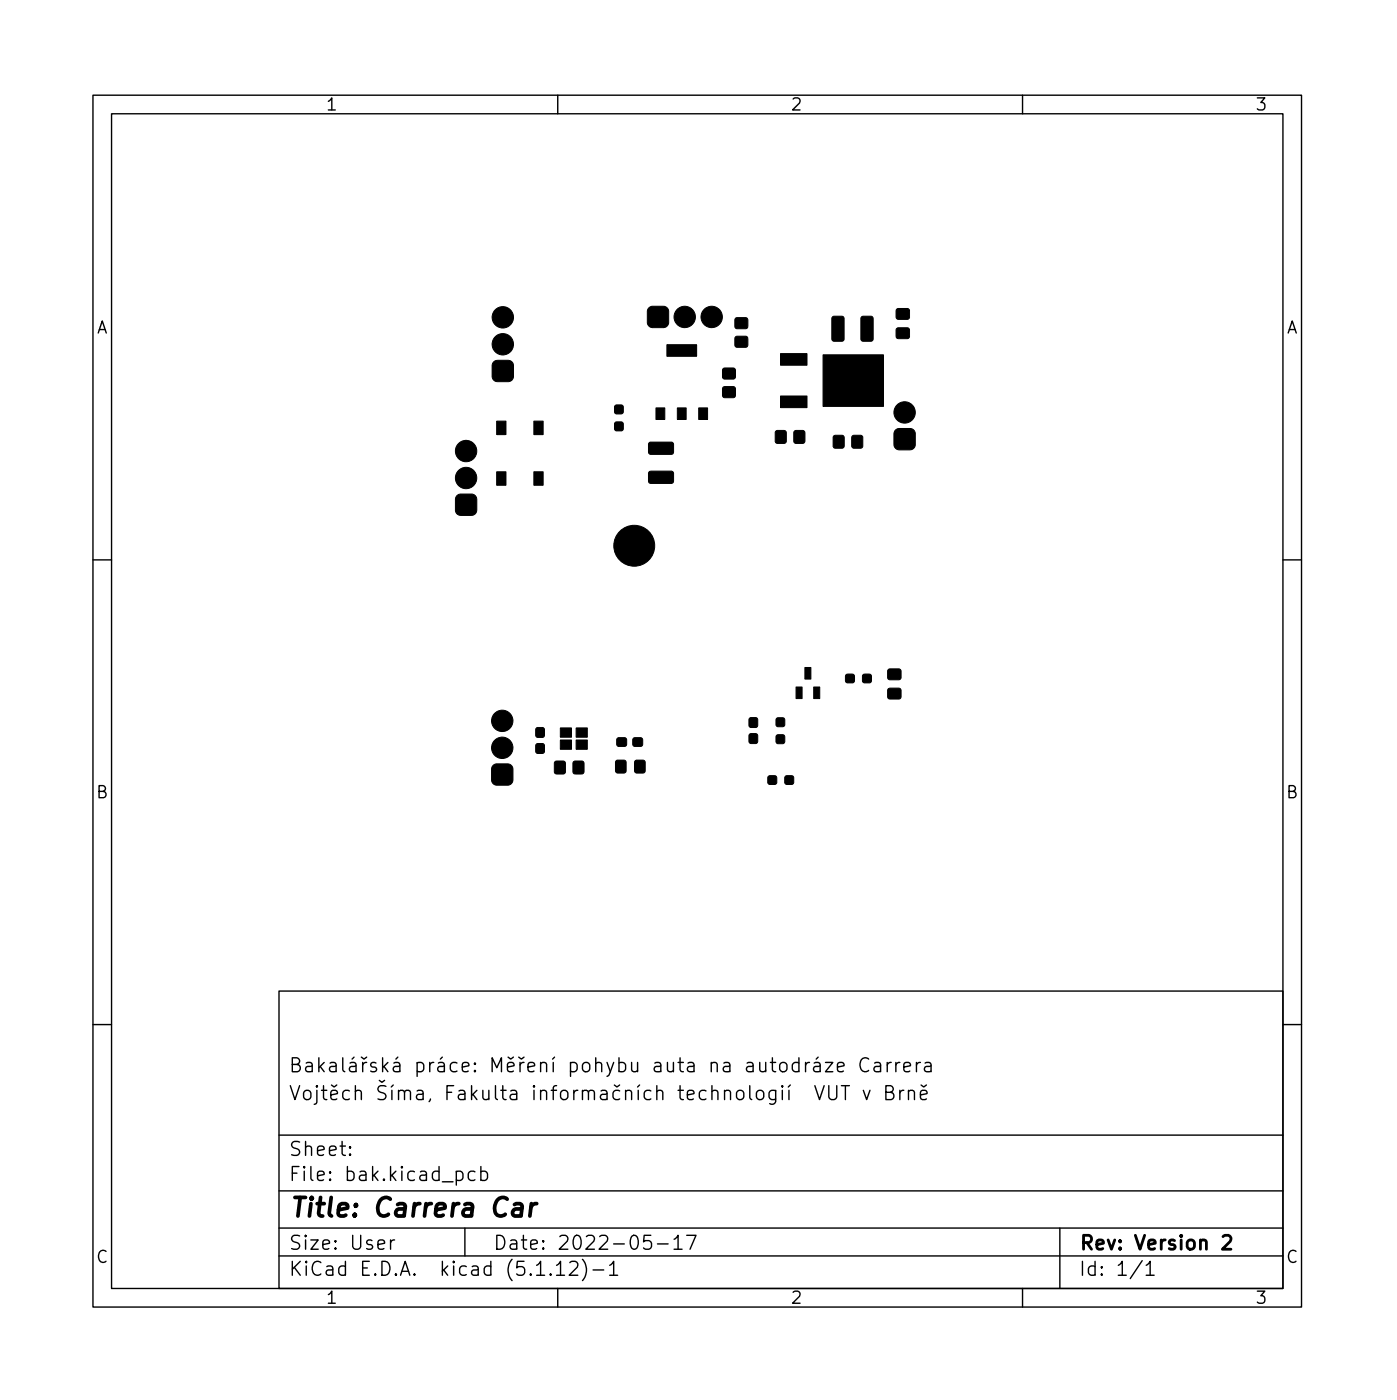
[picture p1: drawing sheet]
<svg xmlns="http://www.w3.org/2000/svg" width="150mm" height="151mm" viewBox="0 0 150 151" stroke-linecap="round" stroke-linejoin="round" font-family="sans-serif">
<defs><g id="words">
<text font-size="2.8" x="31" y="130.9">Title: Carrera Car</text>
<g font-size="2.1">
<text x="31" y="118.4">Vojtch íma, Fakulta informaních technologií VUT v Brn</text>
<text x="31" y="115.4">Bakaláská práce: Mení pohybu auta na autodráze Carrera</text>
<text x="31" y="124.4">Sheet:</text>
<text x="31" y="127.1">File: bak.kicad_pcb</text>
<text x="31" y="137.3">KiCad E.D.A. kicad (5.1.12)-1</text>
<text x="31" y="134.5">Size: User</text>
<text x="53" y="134.5">Date: 2022-05-17</text>
<text x="116" y="134.5">Rev: Version 2</text>
<text x="116" y="137.3">Id: 1/1</text>
</g>
<g font-size="1.8">
<text x="35" y="11.9">1</text>
<text x="85" y="11.9">2</text>
<text x="135" y="11.9">3</text>
<text x="10.3" y="35.9">A</text>
<text x="138.4" y="35.9">A</text>
<text x="10.3" y="85.9">B</text>
<text x="138.4" y="85.9">B</text>
<text x="10.3" y="135.9">C</text>
<text x="138.4" y="135.9">C</text>
<text x="35" y="140.3">1</text>
<text x="85" y="140.3">2</text>
<text x="135" y="140.3">3</text>
</g>
</g></defs>
<g fill="none" stroke="#000" stroke-width=".15">
<path d="M10 10.2h130v130.4h-130zM12 12.2h126v126.4h-126zM60 10.2v2M110 10.2v2M10 60.2h2M138 60.2h2M10 110.2h2M30 106.6h108v32h-108zM83.4 117.3v1.2a.41 .41 0 0 1-.6 .2M83.4 117.4l-.4-.1-.3 .3v.4l.2 .2 .1 .1 .4-.1M84.2 116.8l-.1 .1 .1 .1v-.1v-.1v.2M84.2 117.3v1"/>
<path d="M84.9 117.3v1M85 116.7l-.2 .3M85.9 114.4l-.4-.1-.3 .3v.4l.2 .2 .1 .1 .4-.1M85.9 113.8v1.5M86.7 114.3v1M87.1 114.3a.38 .38 0 0 0-.4 .3M87.6 114.4l.1-.1 .5 .1v.1v.8M87.7 116.8l.5 1.5 .5-1.5M88 113.7l-.2 .3M88.2 114.7h-.5a.29 .29 0 0 0-.2 .3 .29 .29 0 0 0 .2 .3l.5-.1M88.8 114.3h.8l-.8 1h.8M89.2 116.8v1.2l.2 .3 .5-.1 .1-.2v-1.2"/>
<path d="M90.1 114.8l.7-.1-.1-.3-.4-.1-.2 .2 .1 .7 .1 .1 .4-.1M90.5 116.8h.9M90.9 116.8v1.5M92.9 117.3l.3 1 .4-1M93.4 114a.6 .6 0 0 0-.7-.1 .6 .6 0 0 0-.2 .8 .56 .56 0 0 0 .3 .5 .56 .56 0 0 0 .6 0M94.1 114.4l.1-.1 .5 .1v.1v.8M94.7 114.7h-.5a.29 .29 0 0 0-.2 .3 .29 .29 0 0 0 .2 .3l.5-.1M95.3 117.5h.5a.36 .36 0 0 0 .3-.3 .36 .36 0 0 0-.3-.4h-.5v1.5h.6a.4 .4 0 0 0 .3-.4 .4 .4 0 0 0-.4-.4M95.4 114.3v1M95.9 114.3a.38 .38 0 0 0-.5 .3M96.4 114.3v1M96.8 114.3a.38 .38 0 0 0-.4 .3"/>
<path d="M96.8 117.3v1M97.2 117.3a.38 .38 0 0 0-.4 .3M97.2 114.8l.7-.1v-.3l-.5-.1-.2 .2 .1 .7 .1 .1 .5-.1M97.7 117.5a.37 .37 0 0 1 .7 0v.8M97.7 117.3v1M98.6 114.3v1M99 117.8l.7-.1v-.3l-.5-.1-.2 .2 .1 .7 .1 .1 .5-.1M99 114.3a.38 .38 0 0 0-.4 .3M99.1 116.7l.3 .3 .3-.3M99.5 114.4l.2-.1 .4 .1 .1 .1v.8M100.2 114.7h-.5a.29 .29 0 0 0-.3 .3 .29 .29 0 0 0 .3 .3l.5-.1M138 110.2h2"/>
<path d="M30 135.1h108M30 132.1h108M30 128.1h108M30 122.1h108M37.7 124.2v.1l-.1-.1h.1v.1M37.7 123.4v.1h-.1l.1-.1v.1M42 133.4v1M42.4 133.4a.38 .38 0 0 0-.4 .3M49.1 126.1l.4-.1 .3 .3v.4l-.1 .2-.2 .1-.4-.1M50 132.1v3M51.1 126.1l-.4-.1-.3 .3v.4l.1 .2 .2 .1 .4-.1M51.7 126.1l.5-.1 .2 .3v.4l-.1 .2-.1 .1-.5-.1"/>
<path d="M51.7 125.5v1.5M59.9 136.1l.4-.4v1.5M59.9 137.2h.8M60 138.6v2M61.3 135.9l.2-.2h.4a.41 .41 0 0 1 .2 .7l-.9 .8h1M62.7 135.5a1.72 1.72 0 0 1 0 2.3M63.8 136.6h1.1M65.6 136.1l.4-.4v1.5M65.6 137.2h.8M70 132.9h-.7l-.1 .7 .2-.1 .5 .1 .2 .2-.1 .5-.2 .1h-.4l-.2-.1M70.7 133.8h1.2M72.5 133.3l.4-.4v1.5"/>
<path d="M72.5 134.4h.9M73.9 132.9h1l-.7 1.5M110 138.6v2M114 132.1v6.5M122.9 135.6l-1.3 2M123.3 136.1l.4-.4v1.5M123.3 137.2h.9"/>
</g>
<path d="M131.6 133.1l.2-.2h.3a.41 .41 0 0 1 .3 .7l-.9 .8h.9" fill="none" stroke="#000" stroke-width=".3"/>
<path d="M55.3 129.6l.2-.1h.4l.2 .1 .1 .2-.2 1M56.2 130l-.2 .1h-.5a.4 .4 0 0 0-.4 .3 .4 .4 0 0 0 .3 .4h.5l.2-.1M57.2 129.5l-.2 1.3M57.7 129.5a.59 .59 0 0 0-.6 .4" fill="none" stroke="#000" stroke-width=".4"/>
<g fill="#000" stroke="#000" stroke-width=".11">
<path d="M53.1 38.9l.4-.1h1.2a.57 .57 0 0 1 .5 .5v1.2a.57 .57 0 0 1-.5 .6h-1.2a.57 .57 0 0 1-.6-.6v-1.2zM69.8 33.1l.4-.1h1.2a.57 .57 0 0 1 .5 .5v1.2a.57 .57 0 0 1-.5 .6h-1.2a.57 .57 0 0 1-.6-.6v-1.2zM71.7 37.1h3.2v1.2h-3.2zM77.8 39.7l.2-.1h1l.1 .2v.9l-.2 .1-1.1-.1-.1-.2zM79.1 34.2h.2h1.1v.2v.9l-.2 .1-1.1-.1-.1-.2zM79.1 36.2h.2h1.1v.2v.9l-.2 .1-1.1-.1-.1-.2zM84 38h2.8v1.3h-2.8zM89.6 34.1l.1-.1h.9l.2 .2v2.3l-.1 .2h-1l-.2-.1v-2.3zM92.7 34.1l.1-.1h.9l.2 .2v2.3l-.1 .2h-1l-.2-.1v-2.3zM96.5 35.3h.1h1.2v.2v.8l-.2 .1h-1.1l-.1-.2zM96.5 33.3l.1-.1h1.2v.2v.9l-.2 .1-1.1-.1-.1-.2zM49.2 53.3l.3-.1h1.2a.57 .57 0 0 1 .6 .5v1.2a.57 .57 0 0 1-.6 .6h-1.1a.57 .57 0 0 1-.6-.6v-1.2z"/>
<path d="M53.4 50.8h1v1.4h-1zM53.4 45.3h1v1.5h-1zM57.4 50.8h1v1.4h-1zM57.4 45.3h1v1.5h-1zM66.2 43.6h.1h.7l.1 .2-.1 .7h-.2h-.6l-.1-.2zM66.2 45.5l.1-.1 .7 .1 .1 .1-.1 .7-.2 .1-.6-.1-.1-.2zM70.6 43.9h.9v1.2h-.9zM69.8 47.6h.2h2.3l.2 .2-.1 .9-.2 .2h-2.3l-.1-.2v-.9zM69.8 50.8l.2-.1h2.3l.2 .2-.1 1-.2 .1h-2.3l-.1-.2v-.9zM72.9 43.9h.9v1.2h-.9zM75.2 43.9h.9v1.2h-.9zM77.8 41.7l.2-.1h1l.1 .2v.9l-.2 .1-1.1-.1-.1-.2z"/>
<path d="M83.5 46.4l.8-.1 .2 .1 .1 1.1-.1 .2h-.9l-.2-.1v-1zM85.5 46.4l.8-.1 .2 .1 .1 1.1-.1 .2h-.9l-.2-.1v-1zM84 42.6h2.8v1.3h-2.8zM89.7 46.9l.9-.1 .2 .1v1.1l-.1 .2h-.8l-.2-.1-.1-1zM91.7 46.9l.9-.1 .2 .1v1.1l-.1 .2h-.8l-.2-.1-.1-1zM88.5 38.2h6.5v5.5h-6.5zM96.3 46.3l.4-.2h1.2a.57 .57 0 0 1 .6 .6v1.1a.57 .57 0 0 1-.6 .6h-1.2a.57 .57 0 0 1-.5-.6v-1.2zM57.7 80.1l.6-.1 .2 .1 .1 .7-.1 .2-.6 .1-.2-.1-.1-.8zM57.7 78.3h.6l.2 .1 .1 .7-.1 .2h-.6h-.2l-.1-.8zM60.3 78.3h1.2v1h-1.2zM62 78.3h1.2v1h-1.2zM66.4 79.4h.2h.7l.1 .2v.6l-.2 .1h-.8l-.1-.2z"/>
<path d="M68.1 79.4h.2h.8v.2v.6l-.2 .1h-.7l-.1-.2zM80.6 79l.7-.1 .2 .1v.8l-.1 .2h-.6l-.2-.1v-.7zM80.6 77.3l.7-.1 .2 .1v.7l-.1 .2-.6 .1-.2-.1v-.8zM83.5 79.1l.2-.1 .7 .1v.2v.7h-.2h-.7v-.2zM83.5 77.3l.2-.1 .7 .1v.2v.6l-.2 .1-.7-.1v-.1zM85.6 73.9h.7v1.3h-.7zM86.6 71.8h.6v1.3h-.6zM87.5 73.9h.7v1.3h-.7zM91 72.6l.2-.1 .7 .1v.2v.6l-.2 .1-.7-.1v-.2zM92.8 72.6l.2-.1 .7 .1v.2v.6l-.2 .1-.7-.1v-.2zM95.6 72h.1h1.1l.1 .2v.9h-.2h-1.1l-.1-.2zM95.6 74.1l.1-.1 1.1 .1 .1 .2v.8l-.2 .1h-1.1l-.1-.2z"/>
<path d="M53 82.4l.4-.2h1.2a.57 .57 0 0 1 .6 .6v1.1a.57 .57 0 0 1-.6 .6h-1.1a.57 .57 0 0 1-.6-.6v-1.2zM59.7 82l.9-.1 .2 .1v1l-.1 .2-.8 .1-.2-.1-.1-1.1zM60.3 79.6h1.2v1h-1.2zM61.7 82l.9-.1 .2 .1v1l-.1 .2-.8 .1-.2-.1-.1-1.1zM62 79.6h1.2v1h-1.2zM66.3 81.9l.8-.1 .2 .1 .1 1-.1 .2-.8 .1-.2-.1-.1-1.1zM68.3 81.9l.9-.1 .2 .1v1l-.1 .2-.8 .1-.2-.1v-1.1zM82.7 83.5h.1h.7l.1 .2-.1 .6-.2 .1-.6-.1-.1-.1zM84.5 83.5h.2h.6l.1 .2-.1 .6-.1 .1-.7-.1-.1-.1z"/>
<circle cx="54.1" cy="37" r="1.15"/>
<circle cx="54.1" cy="34.1" r="1.15"/>
<circle cx="73.7" cy="34.1" r="1.15"/>
<circle cx="76.6" cy="34.1" r="1.15"/>
<circle cx="50.1" cy="48.5" r="1.15"/>
<circle cx="50.1" cy="51.4" r="1.15"/>
<circle cx="66.6" cy="58.7" r=".35"/>
<circle cx="67.1" cy="57.6" r=".35"/>
<circle cx="67.1" cy="59.9" r=".35"/>
<circle cx="68.2" cy="57.1" r=".35"/>
<circle cx="68.2" cy="58.7" r="2.2"/>
<circle cx="69.4" cy="59.9" r=".35"/>
<circle cx="69.4" cy="57.6" r=".35"/>
<circle cx="69.9" cy="58.7" r=".35"/>
<circle cx="97.3" cy="44.4" r="1.15"/>
<circle cx="54" cy="77.6" r="1.15"/>
<circle cx="68.2" cy="60.4" r=".35"/>
<circle cx="54" cy="80.5" r="1.15"/>
</g>
<use href="#words"/>
</svg>
